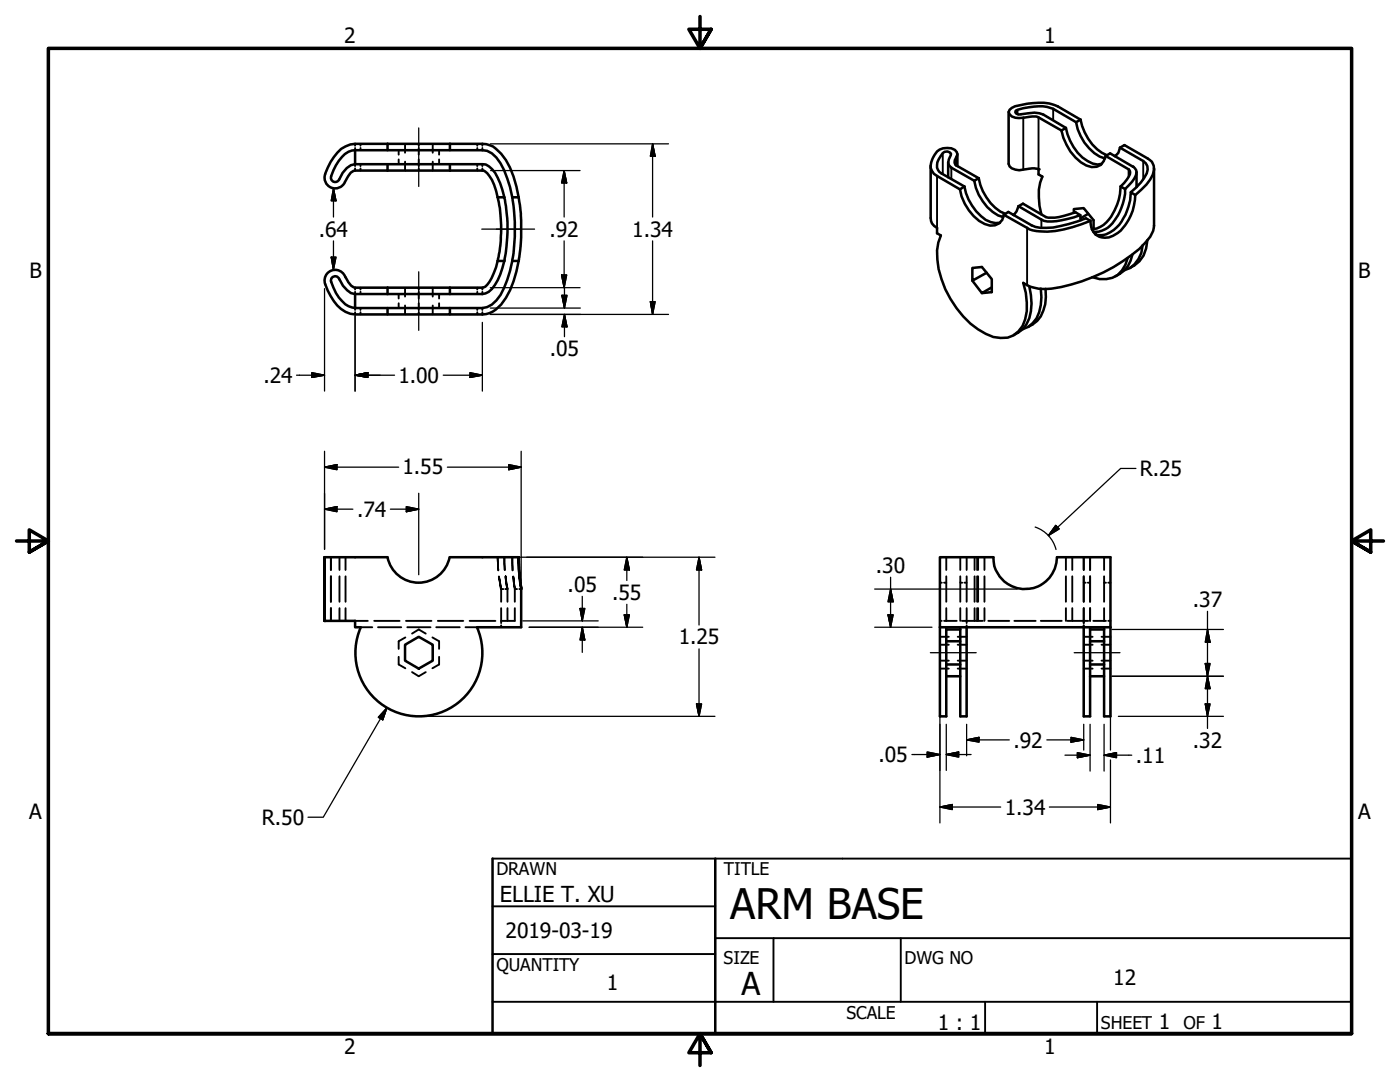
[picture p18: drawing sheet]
<svg xmlns="http://www.w3.org/2000/svg" width="279mm" height="216mm" viewBox="0 0 279 216" stroke-linecap="round" stroke-linejoin="round" font-family="sans-serif">
<defs><g id="words">
<text font-size="8.4" x="145.7" y="183.4">ARM BASE</text>
<text font-size="6.3" x="148" y="198.6">A</text>
<text font-size="4.4" x="99.8" y="180">ELLIE T. XU</text>
<g font-size="4.2">
<text x="68.7" y="8.6">2</text>
<text x="208.4" y="8.6">1</text>
<text x="63.6" y="47.2">.64</text>
<text x="109.7" y="47.2">.92</text>
<text x="126.2" y="47.2">1.34</text>
<text x="5.9" y="55.5">B</text>
<text x="271.1" y="55.5">B</text>
<text x="109.7" y="71.1">.05</text>
<text x="52.6" y="76.4">.24</text>
<text x="79.5" y="76.4">1.00</text>
<text x="80.3" y="94.7">1.55</text>
<text x="227.5" y="95">R.25</text>
<text x="71.2" y="103.1">.74</text>
<text x="113.3" y="118.2">.05</text>
<text x="122.2" y="119.7">.55</text>
<text x="174.8" y="114.3">.30</text>
<text x="238.1" y="121.1">.37</text>
<text x="135.4" y="128.6">1.25</text>
<text x="202.2" y="149.2">.92</text>
<text x="238.1" y="149.3">.32</text>
<text x="175.3" y="152.1">.05</text>
<text x="226.7" y="152.2">.11</text>
<text x="5.8" y="163.4">A</text>
<text x="52.3" y="164.6">R.50</text>
<text x="200.5" y="162.6">1.34</text>
<text x="271" y="163.4">A</text>
<text x="100.9" y="187.3">2019-03-19</text>
<text x="121.1" y="197.6">1</text>
<text x="222.2" y="196.5">12</text>
<text x="187.1" y="205.5">1 : 1</text>
<text x="231.3" y="205.4">1</text>
<text x="241.8" y="205.4">1</text>
<text x="68.7" y="210.3">2</text>
<text x="208.4" y="210.3">1</text>
</g>
<g font-size="3.5">
<text x="99.1" y="174.6">DRAWN</text>
<text x="144.5" y="174.6">TITLE</text>
<text x="99.1" y="193.8">QUANTITY</text>
<text x="144.4" y="192.3">SIZE</text>
<text x="180.5" y="192.3">DWG NO</text>
<text x="168.9" y="203.3">SCALE</text>
<text x="219.7" y="205.4">SHEET</text>
<text x="236.2" y="205.4">OF</text>
</g>
</g></defs>
<!-- layer: Hidden (ANSI) -->
<g fill="none" stroke="#000" stroke-width=".38">
<path d="M70.9 28.7v.4M70.9 29.5v.5M70.9 32.8v.3M70.9 33.6v.4M71.9 28.7v.4M71.9 29.5v.5M71.9 32.8v.3M71.9 33.6v.4M79.6 30v.9M79.6 31.8v1M80.8 28.7v1.8M80.8 32.3v1.7"/>
<path d="M83.6 28.7v.4M83.6 29.5v1.4M83.6 31.8v1.3M83.6 33.6v.4M86.4 28.7v1.8M86.4 32.3v1.7M87.6 30v.9M87.6 31.8v1M95.2 28.7v.4M95.2 29.5v.5M95.2 32.8v.3M95.2 33.6v.4"/>
<path d="M96.3 28.7v.4M96.3 29.5v.5M96.3 32.8v.3M96.3 33.6v.4M70.9 57.4v.4M70.9 58.2v.5M71.9 57.4v.4M71.9 58.2v.5M79.6 58.7v.9M80.8 57.4v1.8M83.6 57.4v.4M83.6 58.2v1.4"/>
<path d="M86.4 57.4v1.8M87.6 58.7v.9M95.2 57.4v.4M95.2 58.2v.5M96.3 57.4v.4M96.3 58.2v.5M70.9 61.5v.3M70.9 62.3v.4M71.9 61.5v.3M71.9 62.3v.4M79.6 60.5v1M80.8 61v1.7"/>
<path d="M83.6 60.5v1.3M83.6 62.3v.4M86.4 61v1.7M87.6 60.5v1M95.2 61.5v.3M95.2 62.3v.4M96.3 61.5v.3M96.3 62.3v.4M66 111.2v2.5M66 115v5.1M67.8 111.2v2.5M67.8 115v5.1"/>
<path d="M69 111.2v2.5M69 115v5.1M99.3 111.2l.1 2.6zM99.6 115.1l.4 2.4zM100.5 117.5h-.5v2.6M100.7 113.7l-.1-2.5 .2 2.5M100.8 117.5h.5v2.6M100.9 115l.4 2.5zM102.2 111.2l.1 2.6zM102.4 115.1l.3 2.4zM103.2 117.5h-.5v2.6M103.6 117.5h.4"/>
<path d="M187.6 116.3h.4M188.4 116.3h.4M188.8 111.2v2.5M188.8 115v5.1M191.6 111.2v2.5M191.6 115v5.1M191.6 116.3h.4M192.5 116.3h.4M192.9 111.2v2.5M192.9 115v5.1M194.5 111.2v2.5M194.5 115v5.1"/>
<path d="M195 111.2v2.5M195 115v5.1M195.2 111.2v2.5M195.2 115v5.1M196.5 111.2v2.5M196.5 115v5.1M212.7 111.2v2.5M212.7 115v5.1M214 111.2v2.5M214 115v5.1M216.3 111.2v2.5M216.3 115v5.1"/>
<path d="M216.3 116.3h.4M217.1 116.3h.5M217.6 111.2v2.5M217.6 115v5.1M220.3 111.2v2.5M220.3 115v5.1M220.3 116.3h.4M221.2 116.3h.4M66 121.3v2.6M67.8 121.3v2.6M69 121.3v2.6M70.9 123.9h2.5"/>
<path d="M71.9 125.2h2.4M74.7 123.9h5.1M75.4 125.2h4.7M79.6 131.1v1.5l1.3 .7M80.9 127.2l-1.3 .8v1.5M81 123.9h5.1M81.3 125.2h4.6M82.2 134.1l1.4 .8 1.4-.8M82.2 126.4l1.4-.8 1.4 .8M86.3 127.2l1.3 .8v1.5M87.1 125.2h4.7M87.4 123.9h5.1"/>
<path d="M87.6 131.1v1.5l-1.3 .7M92.9 125.2h2.3M93.7 123.9h5.2M100 121.3v3M100 124.8v.4M101.3 121.3v2.6M102.7 121.3v2.6h-2.5M187.6 123.9h.4M187.6 127.1h1.8M187.6 133.4h1.8M187.6 128.7h1.8M187.6 131.8h1.8"/>
<path d="M188.4 123.9h2.5M188.8 121.3v2.6M191.1 127.1h1.8M191.1 133.4h1.8M191.1 128.7h1.8M191.1 131.8h1.8M191.6 121.3v2.6M192 123.9h4.2M192.9 121.3v3M192.9 124.8v.4M194.5 121.3v2.6M195 121.3v2.6"/>
<path d="M195.2 121.3v2.6M196.5 121.3v2.6M197.2 123.9h4.2M202.4 123.9h4.3M207.7 123.9h4.2M212.7 121.3v2.6M213 123.9h4.2M214 121.3v2.6M216.3 121.3v3M216.3 124.8v.4M216.3 127.1h1.8M216.3 133.4h1.8"/>
<path d="M216.3 128.7h1.8M216.3 131.8h1.8M217.6 121.3v2.6M218.2 123.9h2.5M219.8 127.1h1.8M219.8 133.4h1.8M219.8 128.7h1.8M219.8 131.8h1.8M220.3 121.3v2.6M221.2 123.9h.4"/>
</g>
<!-- layer: Visible (ANSI) -->
<g fill="none" stroke="#000" stroke-width=".51">
<path d="M64.9 34.7a12 12 0 0 1 3.2-5l1.8-.9 1-.1h25.4a4.9 4.9 0 0 1 3.7 2 16.7 16.7 0 0 1 3.5 8.7M64.9 34.7a2.13 2.13 0 0 0 1.2 2.7 2.13 2.13 0 0 0 2.7-1M66.1 35.2a.86 .86 0 0 0 .5 1.1 .86 .86 0 0 0 1.1-.5M68.8 36.3a4.3 4.3 0 0 1 1.7-2.2l25.8-.1a1.92 1.92 0 0 1 1.4 1.1 10.6 10.6 0 0 1 1.6 4.3M70.9 32.8h25.4a3.6 3.6 0 0 1 3 2.6l.5 1.2 .8 2.8M70.9 30h25.4a4.4 4.4 0 0 1 3.6 2.6 22.6 22.6 0 0 1 2.3 6.8M70.9 32.8a4.2 4.2 0 0 0-3.2 3M70.9 30a4.7 4.7 0 0 0-3.8 3l-1 2.1M70.9 30v2.8M77.3 28.7v1.3M77.3 32.8v1.2M89.8 28.7v1.3"/>
<path d="M89.8 32.8v1.2M99.3 39.4a28.7 28.7 0 0 1 0 12.7M99.3 39.4h1.3M100.6 39.4a31.7 31.7 0 0 1 0 12.7M102.2 39.4a38 38 0 0 1 0 12.7M102.2 39.4h1.3M103.5 39.4a39.2 39.2 0 0 1 0 12.7M185.7 33.1v10.4a2.01 2.01 0 0 0 1.3 2v1l.8 .5a10.3 10.3 0 0 0-.5 6.7 20.5 20.5 0 0 0 7.9 12 7.5 7.5 0 0 0 5.9 1.7 5 5 0 0 0 3.5-3.7 13.5 13.5 0 0 0-.4-7.2 8.2 8.2 0 0 0 5.7 1.1 35.8 35.8 0 0 0 17.5-7.9l1.2-1.3a4.7 4.7 0 0 0 1.7-3.4v-11.4M189.2 32.4v3M190.9 31.3v1.7M191.1 30.7v2.4M191.6 37.8a9.6 9.6 0 0 0 4.9 6.9 2.53 2.53 0 0 0 3.8-1.8"/>
<path d="M192.5 37.2a10.6 10.6 0 0 0 4.2 6.7l1 .4 1 .2 .9-.1M192.5 37.2l-.9 .6M194.4 36.1a10 10 0 0 0 4.8 6.9l1 .3M194.4 36.1l-4.5-2.6-.5-.5-.2-.5 .6-1.8a1.07 1.07 0 0 0-1.6-.2 4.2 4.2 0 0 0-1.2 3l.5 .8 .4 .3 4.6 2.6M195.3 35.6l-4.5-2.6-.3-.6 .1-.5 .5-1.1a1.66 1.66 0 0 0-2.1-1.3 2.79 2.79 0 0 0-2.9 2.1 2.35 2.35 0 0 0 .9 3.5l4.6 2.7M195.3 35.6a10.4 10.4 0 0 0 4.3 6.6l1.1 .5M195.3 35.6l-.9 .5M201.3 22.4v10.3a1.91 1.91 0 0 0 2.1 1.3l2.6-.4 1 .1 .3 .1v1l.7 .4a10.6 10.6 0 0 0-.2 7.6M211.8 26a9.9 9.9 0 0 0 5 7 2.56 2.56 0 0 0 3.9-1.9M212.7 25.5a9.7 9.7 0 0 0 5.4 7.1l.9 .2 .8-.1M212.7 25.5l-.9 .5M214.8 24.4a9.7 9.7 0 0 0 4.7 6.8l1 .4"/>
<path d="M214.8 24.4l-4.6-2.7a10.5 10.5 0 0 0-7.5 .4l-.1 .3 .2 .3 .5 .2 3.1-.4 1.8 .4 4.5 2.6M215.6 23.9l-4.5-2.7a10.1 10.1 0 0 0-6.1-.5l-1.2 .3a2.47 2.47 0 0 0-2.5 1.4 1.8 1.8 0 0 0 2.1 1.2l2.6-.4 1 .1 4.8 2.7M215.6 23.9a9.8 9.8 0 0 0 5.3 7.1M215.6 23.9l-.8 .5M220.7 31.1l4.5 2.7a.84 .84 0 0 1 .3 1 7.5 7.5 0 0 1-1.9 2.4M220.7 31.1l.9-.5 4.5 2.7a1.34 1.34 0 0 1 .6 1.7 7.9 7.9 0 0 1-2.2 2.7M222.7 31.1h-.3M223.5 29.5l-.3 1-.6 .7M223.5 29.5l4.7 2.6a1.85 1.85 0 0 1 .7 2.5 10.8 10.8 0 0 1-3.2 3.8M223.5 29.5l.9-.5 4.6 2.6a2.4 2.4 0 0 1 1.1 3.3 11.2 11.2 0 0 1-3.5 4M223.6 37.2a10.8 10.8 0 0 1-3.4 7.7l-1.3 .7-1 .2 .3-.2M223.6 37.2l.9 .5"/>
<path d="M224.5 37.7a10 10 0 0 1-3.9 8l-1.3 .5-1.1 .1M226.8 34.4v2.9M67.7 55.7a.85 .85 0 0 0-1.1-.5 .85 .85 0 0 0-.5 1.1 7.9 7.9 0 0 0 3.4 4.8l1.4 .4M67.8 55.8a4.4 4.4 0 0 0 3.1 2.9M68.9 55.3a2.13 2.13 0 0 0-2.7-1.3 2.13 2.13 0 0 0-1.3 2.7 9.8 9.8 0 0 0 4.1 5.5l.9 .4 1 .1h6.4M70.9 58.7v2.8M77.3 57.4v1.3M89.8 57.4v1.3M99.3 52.1a9.7 9.7 0 0 1-2.5 5.1l-.5 .2h-25.4l-.8-.4-1.1-1.7M99.3 52.1h1.3M100.6 52.1a10.7 10.7 0 0 1-3.1 6.1l-1.2 .5h-25.4M102.2 52.1a22.6 22.6 0 0 1-2.3 6.8 4.8 4.8 0 0 1-3.6 2.6h-25.4"/>
<path d="M102.2 52.1h1.3M103.5 52.1a19.3 19.3 0 0 1-3.5 8.7 5 5 0 0 1-3.7 1.9h-6.5M194.1 56l1.9 2.5 1.9-1.2M196.9 54.4l-2.8 1.6v-2.5l1.9-.2 1.9 2.4v2.6l-1.9 .2M200.3 42.9l4.7 2.6a8.6 8.6 0 0 0 5.6 .6 31 31 0 0 0 7-2M200.3 42.9l.9-.6 4.7 2.7a7.3 7.3 0 0 0 4.3 .4 33.7 33.7 0 0 0 6.5-1.8l.9 .5M202.4 42.8l-.2 .1M203.3 41.1l-.4 1.1-.6 .7M203.3 41.1l4.5 2.7a5.3 5.3 0 0 0 4.1 .1l3.7-1M203.3 41.1l.9-.5 4.5 2.7 .5 .1a12.2 12.2 0 0 0 5.4-1l1 .5M205.4 57.2a10.5 10.5 0 0 1-.5 7.5l-.7 1-1.9 1.2M207.7 57.6a9.9 9.9 0 0 1-.8 5.9l-.8 1-.9 .7-1 .5"/>
<path d="M208.7 57.7a7.9 7.9 0 0 1-1.7 6.3l-1.8 1.2M214.3 42.5v-.8l2-.2 1.9 2.4v1.9M215.6 42.9l.1 1M217.2 42.7l-1.6 .9M217.6 44.1a2.97 2.97 0 0 0 1.3 2.9 2.97 2.97 0 0 0 3.2 .1 8.7 8.7 0 0 0 4.2-6.1l.3-2.1-.9-.5a10.5 10.5 0 0 1-3.5 7.5 3.8 3.8 0 0 1-3.5 .9M225 51.5a4.9 4.9 0 0 1-7 3.8M226 50.8a5.6 5.6 0 0 1-3.4 4.3M228 49a5.4 5.4 0 0 1-3.6 4.9M229 47.9a5.9 5.9 0 0 1-3.5 5.6M77.3 61.5v1.2h12.5v-1.2M64.8 111.2h12.5a6.3 6.3 0 0 0 6.2 5.1 6.3 6.3 0 0 0 6.2-5.1M64.8 111.2v12.7z"/>
<path d="M89.8 111.2h13.7M103.5 111.2l.1 2.5 .4 3.8-.3-2.4zM104 117.5v7.7h-8.8M64.8 123.9h6.1v1.3h1M72 125.2a12.7 12.7 0 0 0 11.6 17.7 12.7 12.7 0 0 0 11.6-17.7M80.8 128.7l2.8-1.6 2.8 1.6v3.1l-2.8 1.6-2.8-1.6zM187.6 125.2v-14h10.6a6.4 6.4 0 0 0 6.4 6.4 6.4 6.4 0 0 0 6.3-6.4h10.7v31.7h-1.3v-17.7M187.6 125.2h34M187.6 125.2v17.7h1.2v-17.7M188.8 125.6h2.8M188.8 134.9h2.8M188.8 128h2.8"/>
<path d="M188.8 132.6h2.8M191.6 125.2v17.7h1.3v-17.7M216.3 125.2v17.7h1.3v-17.7M217.6 125.6h2.7M217.6 134.9h2.7M217.6 128h2.7M217.6 132.6h2.7"/>
</g>
<g fill="#000">
<circle cx="207.3" cy="33.8" r=".25"/>
<circle cx="64.8" cy="123.9" r=".25"/>
</g>
<!-- layer: Hidden (ANSI) -->
<g fill="#000">
<circle cx="96.3" cy="32.8" r=".19"/>
<circle cx="96.3" cy="57.4" r=".19"/>
<circle cx="104" cy="117.5" r=".19"/>
</g>
<!-- layer: Visible Narrow (ANSI) -->
<path d="M187 35.1v10.4M188.2 30.5v4.2M189.9 33.5v2.3M203.1 21.9v.9M204.2 23.5v10.3M207.3 23.4v10.4M210.2 21.7v2.3M225.2 33.8v1.4M228.2 32.1v3.8M205 45.5v11.4M207.8 43.8v1.7" fill="none" stroke="#000" stroke-width=".38"/>
<!-- layer: Border (ANSI) -->
<path d="M139.7 3.3v6.4l-2.2-3.9h4.4l-2.2 3.9 2.2-3.9M3.3 107.9h6.4l-3.9-2.2v4.5l3.9-2.3-3.9 2.3M276.1 107.9h-6.4l3.9-2.2v4.5l-3.9-2.3 3.9 2.3M9.7 206.2v-196.5h260v196.5h-260h260M141.9 210.1l-2.2-3.9 2.2 3.9h-4.4l2.2-3.9v6.4" fill="none" stroke="#000" stroke-width=".7"/>
<!-- layer: Title (ANSI) -->
<path d="M98.3 171.3v34.9h171.4v-34.9M142.7 171.3v34.9" fill="none" stroke="#000" stroke-width=".51"/>
<path d="M98.3 171.3h171.4M98.3 199.9h171.4M98.3 180.8h44.4M98.3 190.4h44.4M142.7 187.2h127M154.4 187.2v12.7M179.8 187.2v12.7M196.6 199.9v6.3M218.9 199.9v6.3" fill="none" stroke="#000" stroke-width=".38"/>
<!-- layer: Dimension (ANSI) -->
<g fill="none" stroke="#000" stroke-width=".25">
<path d="M66.5 37.6l.6 2.5h-1zM66.5 37.6v5.7M97.9 28.7h35.5M97.9 34h17.9M112.6 34l.5 2.5h-1zM112.6 34v9.3M130.2 28.7l.5 2.5h-.9zM130.2 28.7v14.6M64.8 57.6v20.4M66.1 51.3h1l-.6 2.5zM66.5 48.1v5.7M97.9 57.4h17.9"/>
<path d="M112.1 54.9h1l-.5 2.5zM112.1 58.9h1.1l-.6 2.6zM112.6 48.1v9.3M112.6 56.5v5M130.2 48.1v14.6M59.2 74.9h5.6M62.2 74.4l2.6 .5-2.6 .4zM70.9 74.9l2.5-.5v.9zM70.9 74.9h7.8M70.9 63.1v14.9M88.5 74.9h7.8M93.8 74.4l2.5 .5-2.5 .4z"/>
<path d="M96.3 64.3v13.7M97.9 62.7h35.5M97.9 61.5h17.9M112.6 62.7l.6 2.5h-1.1zM112.6 62.7v4.5M129.8 60.2h.9l-.5 2.5zM64.8 93.2l2.4-.5v1zM64.8 93.2h14.8M64.8 90v19.6M83.6 98.4v16.3M89.3 93.2h14.7M101.5 92.7l2.5 .5-2.5 .5z"/>
<path d="M104 90v26M226.7 93.5h-3.1l-14.4 13.4M64.8 101.6l2.4-.5v1zM64.8 101.6h5.6M77.9 101.6h5.7M81.1 101.1l2.5 .5-2.5 .5zM97.9 111.2h44.8M116.2 119v4.9M125.1 111.2l.5 2.5h-1zM125.1 111.2v4.6M139.5 111.2l.5 2.5h-1zM139.5 111.2v13.5"/>
<path d="M174.6 117.5h28.4M177.7 117.5l.5 2.6h-1zM177.7 115.2v10M206.6 105.2a6.4 6.4 0 0 1 4.1 4.4M210.7 104.8l.7 .7-2.2 1.4zM104.3 123.9h15.1M105.6 125.2h22.7M115.8 121.4h.9l-.5 2.5zM116.2 125.2l.5 2.5h-.9zM116.2 125.2v5M124.6 122.7h1l-.5 2.5zM125.1 120.6v4.6"/>
<path d="M139.5 129.5v13.4M174.6 125.2h11.4M177.2 122.7h1l-.5 2.5zM187.6 126.7v3.5M187.6 130.4v33.8M221.6 126.7v3.5M221.6 130.4v19.3M221.9 134.9h22.3M221.9 125.6h22.3M240.5 132.4h1l-.5 2.5zM241 125.6l.5 2.5h-1zM241 134.9l.5 2.5h-1z"/>
<path d="M241 122v23.4M77.2 141.2l-.8 2.4-.9-.5zM77.2 141.2l-12.7 21.9h-3M85.2 142.9h57.5M139 140.5h1l-.5 2.4zM182 150.6h5.6M185 150.1l2.6 .5-2.6 .5zM188.8 150.6l2.5-.5v1zM188.8 150.6h5M188.8 144.5v9.2M192.9 147.6l2.5-.5v1zM192.9 147.6h8.5"/>
<path d="M192.9 144.5v6.3M208.9 147.6h7.4M212.5 150.7h5.1M213.7 147.1l2.6 .5-2.6 .5zM215 150.2l2.6 .5-2.6 .5zM216.3 144.5v5.2M217.6 144.5v9.4M220.3 150.7l2.5-.5v1zM220.3 150.7h5.6M220.3 144.5v9.4M221.6 151.6v12.6M223.2 142.9h21"/>
<path d="M240.5 140.5h1l-.5 2.4zM187.6 161l2.5-.5v1zM187.6 161h12.1M209.4 161h12.2M219.1 160.5l2.5 .5-2.5 .5z"/>
</g>
<g fill="#000" stroke="#000" stroke-width=".25">
<path d="M112.6 34l.5 2.5zM112.6 34l.5 2.5h-1zM130.2 28.7l.5 2.5zM130.2 28.7l.5 2.5h-.9zM66.1 51.3l.4 2.5zM66.1 51.3h1l-.6 2.5zM66.5 37.6l.6 2.5zM66.5 37.6l.6 2.5h-1zM112.1 54.9l.5 2.5zM112.1 54.9h1l-.5 2.5zM112.1 58.9l.5 2.6zM112.1 58.9h1.1l-.6 2.6z"/>
<path d="M62.2 75.3l2.6-.4zM62.2 74.4l2.6 .5-2.6 .4zM70.9 74.9l2.5-.5zM70.9 74.9l2.5-.5v.9zM93.8 75.3l2.5-.4zM93.8 74.4l2.5 .5-2.5 .4zM112.6 62.7l.6 2.5zM112.6 62.7l.6 2.5h-1.1zM129.8 60.2l.4 2.5zM129.8 60.2h.9l-.5 2.5zM64.8 93.2l2.4-.5zM64.8 93.2l2.4-.5v1z"/>
<path d="M101.5 93.7l2.5-.5zM101.5 92.7l2.5 .5-2.5 .5zM64.8 101.6l2.4-.5zM64.8 101.6l2.4-.5v1zM81.1 102.1l2.5-.5zM81.1 101.1l2.5 .5-2.5 .5zM125.1 111.2l.5 2.5zM125.1 111.2l.5 2.5h-1zM139.5 111.2l.5 2.5zM139.5 111.2l.5 2.5h-1zM210.7 104.8l-1.5 2.1zM210.7 104.8l.7 .7-2.2 1.4z"/>
<path d="M115.8 121.4l.4 2.5zM115.8 121.4h.9l-.5 2.5zM116.2 125.2l.5 2.5zM116.2 125.2l.5 2.5h-.9zM124.6 122.7l.5 2.5zM124.6 122.7h1l-.5 2.5zM177.2 122.7l.5 2.5zM177.2 122.7h1l-.5 2.5zM177.7 117.5l.5 2.6zM177.7 117.5l.5 2.6h-1zM240.5 132.4l.5 2.5zM240.5 132.4h1l-.5 2.5z"/>
<path d="M241 125.6l.5 2.5zM241 125.6l.5 2.5h-1zM241 134.9l.5 2.5zM241 134.9l.5 2.5h-1zM77.2 141.2l-.8 2.4zM77.2 141.2l-.8 2.4-.9-.5zM139 140.5l.5 2.4zM139 140.5h1l-.5 2.4zM185 151.1l2.6-.5zM185 150.1l2.6 .5-2.6 .5zM188.8 150.6l2.5-.5zM188.8 150.6l2.5-.5v1z"/>
<path d="M192.9 147.6l2.5-.5zM192.9 147.6l2.5-.5v1zM213.7 148.1l2.6-.5zM213.7 147.1l2.6 .5-2.6 .5zM215 151.2l2.6-.5zM215 150.2l2.6 .5-2.6 .5zM220.3 150.7l2.5-.5zM220.3 150.7l2.5-.5v1zM240.5 140.5l.5 2.4zM240.5 140.5h1l-.5 2.4zM187.6 161l2.5-.5zM187.6 161l2.5-.5v1z"/>
<path d="M219.1 161.5l2.5-.5zM219.1 160.5l2.5 .5-2.5 .5z"/>
</g>
<!-- layer: Centerline (ANSI) -->
<path d="M83.6 25.5v11.7M83.6 54.2v11.7M96.1 45.7h7.7M99.1 45.7h7.6M185.7 130.2h9.1M214.4 130.2h9.1" fill="none" stroke="#000" stroke-width=".25"/>
<use href="#words"/>
</svg>
